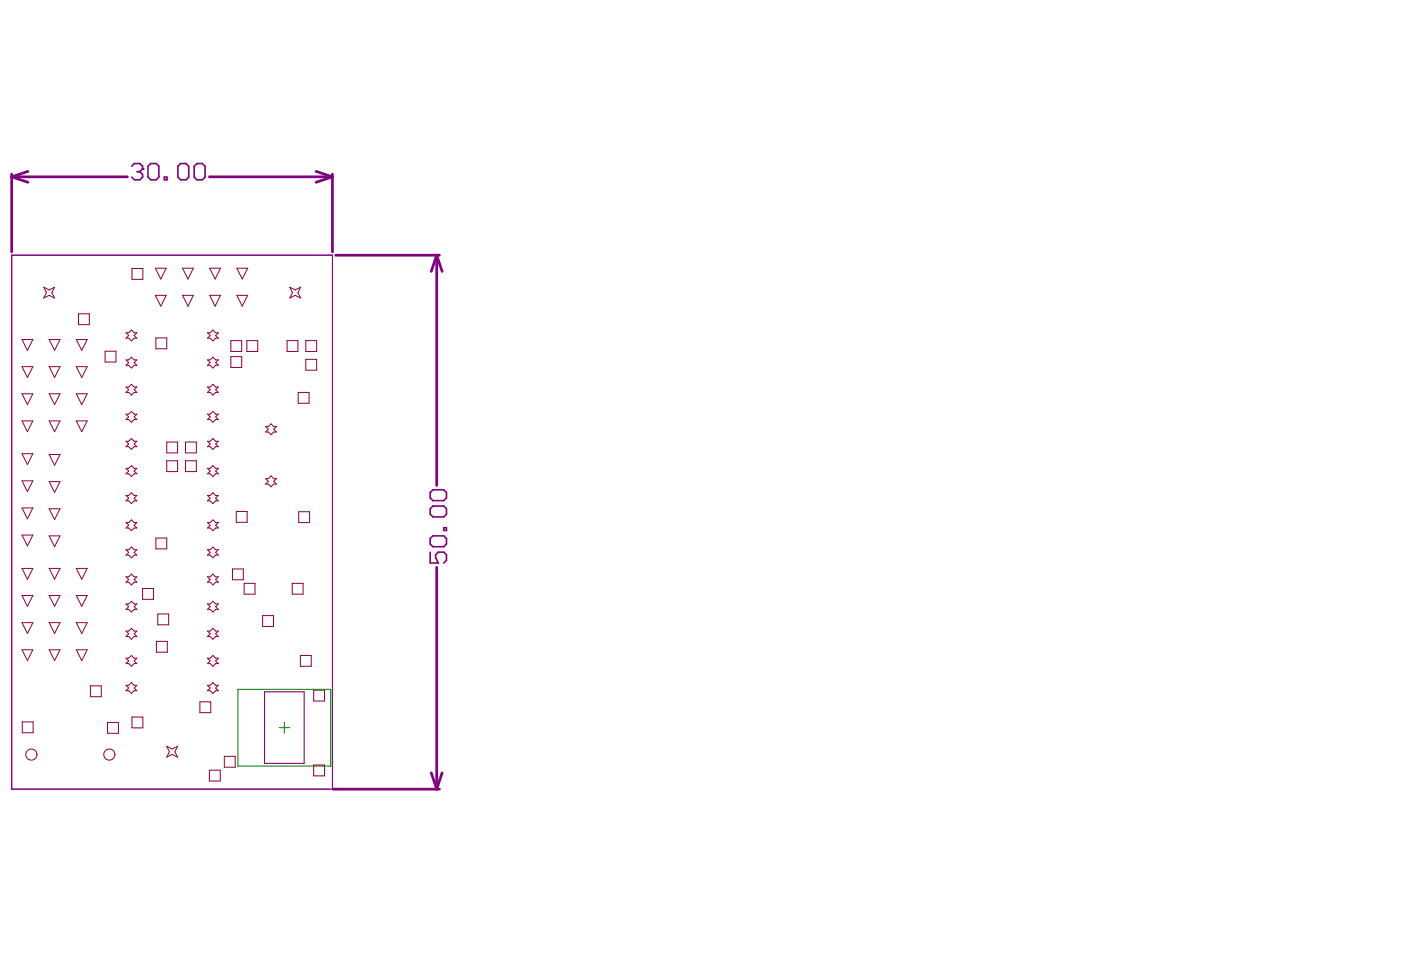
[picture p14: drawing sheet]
<svg xmlns="http://www.w3.org/2000/svg" width="289mm" height="202mm" viewBox="0 0 289 202" stroke-linecap="round" stroke-linejoin="round" font-family="sans-serif">
<path d="M49.1 142.2h19.1v15.8h-19.1zM57.6 150.1h2.2M58.6 149v2.2" fill="none" stroke="#008000" stroke-width=".22"/>
<path d="M2.4 52.6h66.2v110.2h-66.2zM54.6 142.7h8.1v14.8h-8.1z" fill="none" stroke="#800080" stroke-width=".22"/>
<g fill="none" stroke="#800080" stroke-width=".56">
<path d="M2.4 35.9v16.1M2.4 36.5l3.4 1.1M2.4 36.5h23.9M5.8 35.4l-3.4 1.1M43.2 36.5h25.4M65.2 35.4l3.4 1.1M68.6 35.9v16.1M68.6 36.5l-3.4 1.1M69.2 52.6h21.4M90.1 52.6l1.1 3.4M90.1 52.6l-1.2 3.4M90.1 52.6v47.5"/>
<path d="M90.1 117v45.8M88.9 159.4l1.2 3.4M91.2 159.4l-1.1 3.4M68.7 162.8h21.9"/>
</g>
<path d="M27.2 34.3l.5-.6h1.1l.6 .6v.6M88.7 101.6l.6-.6h2.2l.6 .6v1.1l-.6 .6h-2.2l-.6-.6zM88.7 104.9l.6-.5h2.2l.6 .5v1.2l-.6 .5h-2.2l-.6-.5zM88.7 111.1l.6-.6h2.2l.6 .6v1.1l-.6 .6h-2.2l-.6-.6zM88.7 113.9v2.2h1.7l-.6-1.1v-.6l.6-.5h1.1l.6 .5v1.2l-.6 .5M91.5 108.9h.6v.5h-.6z" fill="none" stroke="#800080" stroke-width=".34"/>
<circle cx="29.4" cy="34.9" r=".17" fill="#800080"/>
<path d="M28.3 35.4h.5M28.8 35.4l.6 .6v.5l-.6 .6h-1.1l-.5-.6M29.4 34.9l-.6 .5M30.5 34.3l.6-.6h1.1l.6 .6v2.2l-.6 .6h-1.1l-.6-.6zM33.9 36.5h.5v.6h-.5zM36.7 34.3l.5-.6h1.2l.5 .6v2.2l-.5 .6h-1.2l-.5-.6zM40 34.3l.6-.6h1.1l.6 .6v2.2l-.6 .6h-1.1l-.6-.6z" fill="none" stroke="#800080" stroke-width=".34"/>
<g fill="none" stroke="#8d0034" stroke-width=".21">
<path d="M9 59.2l1.1 .6 1.2-.6-.6 1.2 .6 1.1-1.2-.6-1.1 .6 .6-1.1zM27.2 55.4h2.3v2.2h-2.3zM32 55.3h2.3l-1.1 2.3zM37.6 55.3h2.3l-1.1 2.3zM43.2 55.3h2.3l-1.1 2.3zM48.8 55.3h2.3l-1.1 2.3zM59.8 59.2l1.1 .6 1.1-.6-.6 1.2 .6 1.1-1.1-.6-1.1 .6 .5-1.1zM4.5 70h2.3l-1.1 2.3zM4.5 75.6h2.3l-1.1 2.3zM10.1 75.6h2.3l-1.1 2.3zM10.1 70h2.3l-1.1 2.3zM15.7 70h2.3l-1.1 2.3z"/>
<path d="M15.7 75.6h2.3l-1.1 2.3zM16.2 64.7h2.2v2.3h-2.2zM21.7 72.4h2.2v2.3h-2.2zM26 79.8h.5l.6-.5 .6 .5h.5l-.5 .6 .5 .5h-.5l-.6 .6-.6-.6h-.5l.5-.5zM26 68.6h.5l.6-.5 .6 .5h.5l-.5 .6 .5 .6h-.5l-.6 .5-.6-.5h-.5l.5-.6zM26 74.2h.5l.6-.5 .6 .5h.5l-.5 .6 .5 .5h-.5l-.6 .6-.6-.6h-.5l.5-.5zM32 60.9h2.3l-1.1 2.3zM32.1 69.7h2.3v2.2h-2.3zM37.6 60.9h2.3l-1.1 2.3zM42.8 79.8h.5l.6-.5 .6 .5h.5l-.5 .6 .5 .5h-.5l-.6 .6-.6-.6h-.5l.5-.5zM42.8 74.2h.5l.6-.5 .6 .5h.5l-.5 .6 .5 .5h-.5l-.6 .6-.6-.6h-.5l.5-.5zM42.8 68.6h.5l.6-.5 .6 .5h.5l-.5 .6 .5 .6h-.5l-.6 .5-.6-.5h-.5l.5-.6z"/>
<path d="M43.2 60.9h2.3l-1.1 2.3zM47.6 70.3h2.2v2.2h-2.2zM47.6 73.6h2.2v2.2h-2.2zM48.8 60.9h2.3l-1.1 2.3zM50.9 70.3h2.3v2.2h-2.3zM59.2 70.3h2.2v2.2h-2.2zM63.1 70.3h2.2v2.2h-2.2zM63.1 74.1h2.2v2.3h-2.2zM4.5 99.2h2.3l-1.1 2.2zM4.5 86.8h2.3l-1.1 2.3zM4.5 81.2h2.3l-1.1 2.3zM4.5 93.6h2.3l-1.1 2.2z"/>
<path d="M10.1 86.8h2.3l-1.1 2.3zM10.1 81.2h2.3l-1.1 2.3zM10.1 99.3h2.3l-1.1 2.3zM10.1 93.8h2.3l-1.1 2.2zM15.7 86.8h2.3l-1.1 2.3zM15.7 81.2h2.3l-1.1 2.3zM26 85.4h.5l.6-.5 .6 .5h.5l-.5 .6 .5 .5h-.5l-.6 .6-.6-.6h-.5l.5-.5zM26 91h.5l.6-.5 .6 .5h.5l-.5 .6 .5 .5h-.5l-.6 .6-.6-.6h-.5l.5-.5zM26 96.6h.5l.6-.6 .6 .6h.5l-.5 .6 .5 .5h-.5l-.6 .6-.6-.6h-.5l.5-.5zM34.4 91.2h2.2v2.2h-2.2zM34.4 95h2.2v2.3h-2.2zM38.3 91.2h2.2v2.2h-2.2z"/>
<path d="M38.3 95h2.2v2.3h-2.2zM42.8 85.4h.5l.6-.5 .6 .5h.5l-.5 .6 .5 .5h-.5l-.6 .6-.6-.6h-.5l.5-.5zM42.8 91h.5l.6-.5 .6 .5h.5l-.5 .6 .5 .5h-.5l-.6 .6-.6-.6h-.5l.5-.5zM42.8 96.6h.5l.6-.6 .6 .6h.5l-.5 .6 .5 .5h-.5l-.6 .6-.6-.6h-.5l.5-.5zM54.8 98.7h.5l.6-.5 .6 .5h.5l-.5 .6 .5 .5h-.5l-.6 .6-.6-.6h-.5l.5-.5zM54.8 88h.5l.6-.6 .6 .6h.5l-.5 .6 .5 .5h-.5l-.6 .6-.6-.6h-.5l.5-.5zM61.5 80.9h2.2v2.3h-2.2zM4.5 117.2h2.3l-1.1 2.3zM4.5 110.4h2.3l-1.1 2.2zM4.5 104.8h2.3l-1.1 2.2zM10.1 117.2h2.3l-1.1 2.3zM10.1 104.9h2.3l-1.1 2.3z"/>
<path d="M10.1 110.5h2.3l-1.1 2.3zM15.7 117.2h2.3l-1.1 2.3zM26 107.8h.5l.6-.6 .6 .6h.5l-.5 .6 .5 .5h-.5l-.6 .6-.6-.6h-.5l.5-.5zM26 119h.5l.6-.6 .6 .6h.5l-.5 .5 .5 .6h-.5l-.6 .6-.6-.6h-.5l.5-.6zM26 102.2h.5l.6-.6 .6 .6h.5l-.5 .6 .5 .5h-.5l-.6 .6-.6-.6h-.5l.5-.5zM26 113.4h.5l.6-.6 .6 .6h.5l-.5 .5 .5 .6h-.5l-.6 .6-.6-.6h-.5l.5-.6zM32.1 111h2.3v2.2h-2.3zM42.8 107.8h.5l.6-.6 .6 .6h.5l-.5 .6 .5 .5h-.5l-.6 .6-.6-.6h-.5l.5-.5zM42.8 102.2h.5l.6-.6 .6 .6h.5l-.5 .6 .5 .5h-.5l-.6 .6-.6-.6h-.5l.5-.5zM42.8 119h.5l.6-.6 .6 .6h.5l-.5 .5 .5 .6h-.5l-.6 .6-.6-.6h-.5l.5-.6zM42.8 113.4h.5l.6-.6 .6 .6h.5l-.5 .5 .5 .6h-.5l-.6 .6-.6-.6h-.5l.5-.6zM47.9 117.4h2.3v2.2h-2.3z"/>
<path d="M48.7 105.5h2.3v2.2h-2.3zM61.6 105.6h2.2v2.2h-2.2zM4.5 134h2.3l-1.1 2.3zM4.5 122.8h2.3l-1.1 2.3zM4.5 128.4h2.3l-1.1 2.3zM10.1 134h2.3l-1.1 2.3zM10.1 122.8h2.3l-1.1 2.3zM10.1 128.4h2.3l-1.1 2.3zM15.7 134h2.3l-1.1 2.3zM15.7 122.8h2.3l-1.1 2.3zM15.7 128.4h2.3l-1.1 2.3zM26 135.8h.5l.6-.6 .6 .6h.5l-.5 .5 .5 .6h-.5l-.6 .5-.6-.5h-.5l.5-.6z"/>
<path d="M26 124.6h.5l.6-.6 .6 .6h.5l-.5 .5 .5 .6h-.5l-.6 .6-.6-.6h-.5l.5-.6zM26 130.2h.5l.6-.6 .6 .6h.5l-.5 .5 .5 .6h-.5l-.6 .5-.6-.5h-.5l.5-.6zM29.4 121.4h2.2v2.2h-2.2zM32.3 132.3h2.2v2.2h-2.2zM32.5 126.6h2.3v2.3h-2.3zM42.8 135.8h.5l.6-.6 .6 .6h.5l-.5 .5 .5 .6h-.5l-.6 .5-.6-.5h-.5l.5-.6zM42.8 124.6h.5l.6-.6 .6 .6h.5l-.5 .5 .5 .6h-.5l-.6 .6-.6-.6h-.5l.5-.6zM42.8 130.2h.5l.6-.6 .6 .6h.5l-.5 .5 .5 .6h-.5l-.6 .5-.6-.5h-.5l.5-.6zM50.4 120.3h2.2v2.3h-2.2zM54.2 127h2.2v2.2h-2.2zM60.3 120.3h2.2v2.3h-2.2zM61.9 135.2h2.3v2.2h-2.3z"/>
<path d="M4.6 148.9h2.2v2.2h-2.2zM18.7 141.5h2.2v2.2h-2.2zM22.2 149h2.2v2.3h-2.2zM26 141.4h.5l.6-.6 .6 .6h.5l-.5 .5 .5 .6h-.5l-.6 .5-.6-.5h-.5l.5-.6zM27.2 147.9h2.3v2.2h-2.3zM34.4 153.9l1.1 .6 1.1-.6-.5 1.2 .5 1.1-1.1-.6-1.1 .6 .5-1.1zM41.2 144.8h2.3v2.2h-2.3zM42.8 141.4h.5l.6-.6 .6 .6h.5l-.5 .5 .5 .6h-.5l-.6 .5-.6-.5h-.5l.5-.6zM43.2 158.9h2.2v2.2h-2.2zM46.3 156h2.2v2.2h-2.2zM64.7 142.4h2.2v2.2h-2.2zM64.7 157.8h2.2v2.2h-2.2z"/>
<circle cx="6.5" cy="155.6" r="1.15"/>
<circle cx="22.5" cy="155.6" r="1.15"/>
</g>
</svg>
